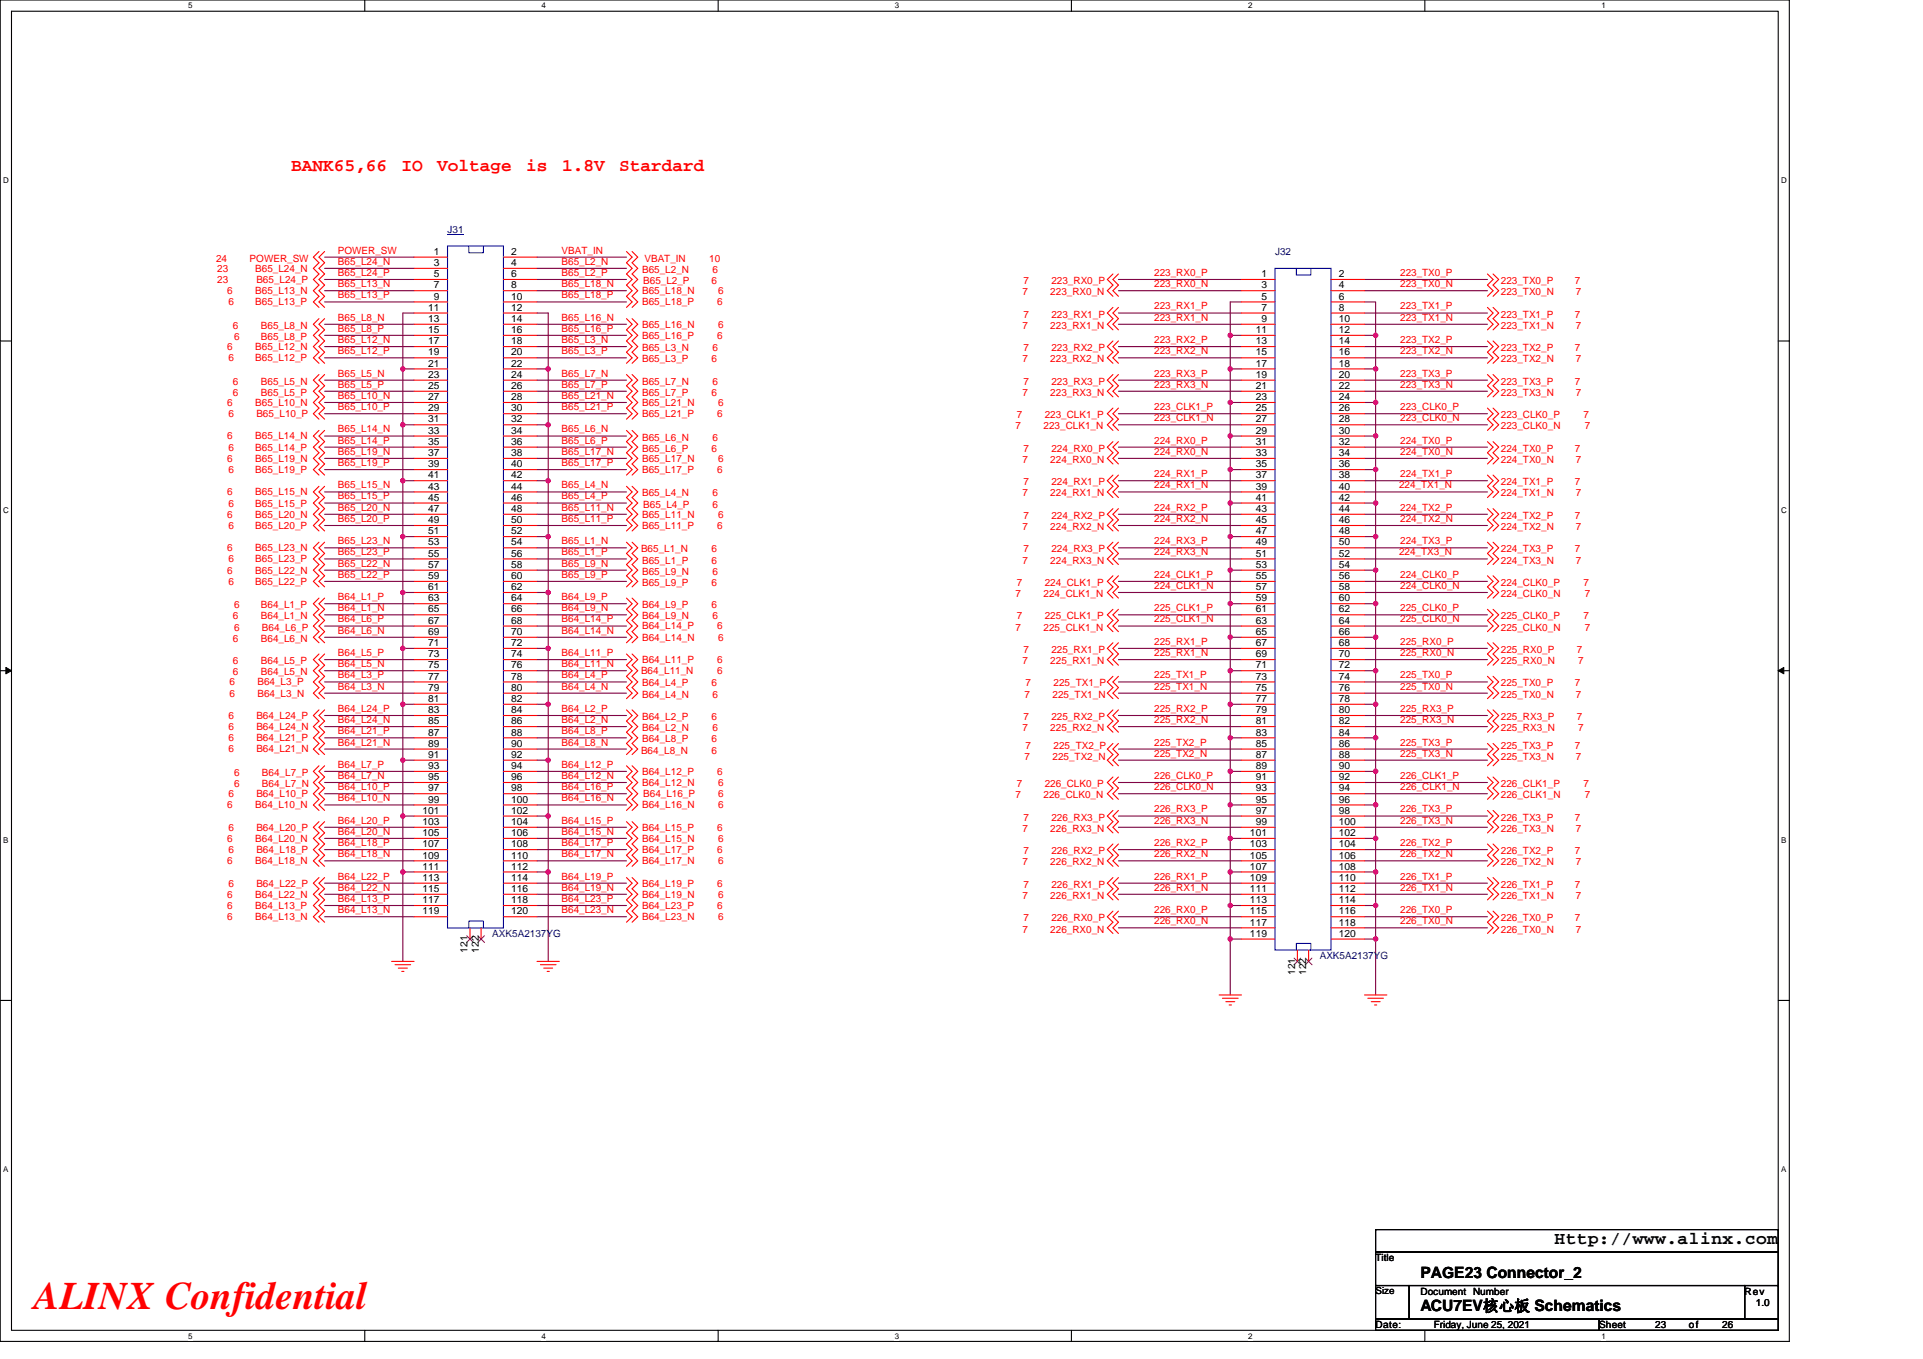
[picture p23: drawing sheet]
<svg xmlns="http://www.w3.org/2000/svg" width="297mm" height="210mm" viewBox="0 0 297 210" stroke-linecap="round" stroke-linejoin="round" font-family="sans-serif">
<defs><g id="words">
<text font-size="6" fill="#f00" x="5.2" y="202.3">ALINX Confidential</text>
<g font-size="2.8" fill="#f00">
<text x="45" y="26.5">BANK65,66</text>
<text x="62" y="26.5">IO</text>
<text x="67.5" y="26.5">Voltage</text>
<text x="81.3" y="26.5">is</text>
<text x="86.8" y="26.5">1.8V</text>
<text x="95.6" y="26.5">Stardard</text>
</g>
<text font-size="2.8" x="240.1" y="192.3">Http://www.alinx.com</text>
<g font-size="2.4">
<text x="219.4" y="197.4">PAGE23 Connector_2</text>
<text x="219.4" y="202.6">ACU7EV核心板 Schematics</text>
</g>
<g font-size="1.5" fill="#000080">
<text x="69.1" y="35.9">J31</text>
<text x="197" y="39.4">J32</text>
<text x="76" y="144.8">AXK5A2137YG</text>
<text x="203.9" y="148.2">AXK5A2137YG</text>
</g>
<g font-size="1.5" fill="#f00">
<text x="33.4" y="40.4">24</text>
<text x="33.5" y="42">23</text>
<text x="38.6" y="40.4">POWER_SW</text>
<text x="39.4" y="42">B65_L24_N</text>
<text x="52.2" y="40.9">B65_L24_N</text>
<text x="52.2" y="39.2">POWER_SW</text>
<text x="86.7" y="39.2">VBAT_IN</text>
<text x="86.7" y="40.9">B65_L2_N</text>
<text x="99.5" y="40.4">VBAT_IN</text>
<text x="109.6" y="40.4">10</text>
<text x="33.5" y="43.7">23</text>
<text x="35.1" y="45.4">6</text>
<text x="35.3" y="47.2">6</text>
<text x="39.4" y="47.2">B65_L13_P</text>
<text x="39.4" y="45.4">B65_L13_N</text>
<text x="39.6" y="43.7">B65_L24_P</text>
<text x="52.2" y="46.1">B65_L13_P</text>
<text x="52.2" y="44.4">B65_L13_N</text>
<text x="52.2" y="42.6">B65_L24_P</text>
<text x="86.7" y="44.4">B65_L18_N</text>
<text x="86.7" y="46.1">B65_L18_P</text>
<text x="86.7" y="42.6">B65_L2_P</text>
<text x="99.2" y="45.4">B65_L18_N</text>
<text x="99.2" y="47.2">B65_L18_P</text>
<text x="99.2" y="42.2">B65_L2_N</text>
<text x="99.4" y="43.9">B65_L2_P</text>
<text x="109.9" y="43.9">6</text>
<text x="110.1" y="42.2">6</text>
<text x="110.8" y="47.2">6</text>
<text x="110.9" y="45.4">6</text>
<text x="157.9" y="45.6">7</text>
<text x="158.1" y="43.9">7</text>
<text x="162.2" y="45.6">223_RX0_N</text>
<text x="162.4" y="43.9">223_RX0_P</text>
<text x="178.3" y="44.4">223_RX0_N</text>
<text x="178.3" y="42.6">223_RX0_P</text>
<text x="178.3" y="47.8">223_RX1_P</text>
<text x="216.3" y="42.6">223_TX0_P</text>
<text x="216.3" y="44.4">223_TX0_N</text>
<text x="216.3" y="47.8">223_TX1_P</text>
<text x="231.8" y="43.9">223_TX0_P</text>
<text x="231.8" y="45.6">223_TX0_N</text>
<text x="243.2" y="43.9">7</text>
<text x="243.4" y="45.6">7</text>
<text x="36" y="50.8">6</text>
<text x="36.1" y="52.5">6</text>
<text x="40.3" y="52.5">B65_L8_P</text>
<text x="40.3" y="50.8">B65_L8_N</text>
<text x="52.2" y="53">B65_L12_N</text>
<text x="52.2" y="51.3">B65_L8_P</text>
<text x="52.2" y="49.6">B65_L8_N</text>
<text x="86.7" y="53">B65_L3_N</text>
<text x="86.7" y="51.3">B65_L16_P</text>
<text x="86.7" y="49.6">B65_L16_N</text>
<text x="99.2" y="52.4">B65_L16_P</text>
<text x="99.2" y="50.6">B65_L16_N</text>
<text x="110.8" y="52.4">6</text>
<text x="110.9" y="50.6">6</text>
<text x="157.9" y="50.8">7</text>
<text x="158.1" y="49.1">7</text>
<text x="162.2" y="50.8">223_RX1_N</text>
<text x="162.4" y="49.1">223_RX1_P</text>
<text x="178.3" y="49.6">223_RX1_N</text>
<text x="178.3" y="53">223_RX2_P</text>
<text x="216.3" y="49.6">223_TX1_N</text>
<text x="216.3" y="53">223_TX2_P</text>
<text x="231.8" y="49.1">223_TX1_P</text>
<text x="231.8" y="50.8">223_TX1_N</text>
<text x="243.2" y="49.1">7</text>
<text x="243.4" y="50.8">7</text>
<text x="35.1" y="54.1">6</text>
<text x="35.3" y="55.8">6</text>
<text x="36" y="59.4">6</text>
<text x="39.4" y="55.8">B65_L12_P</text>
<text x="39.4" y="54.1">B65_L12_N</text>
<text x="40.3" y="59.4">B65_L5_N</text>
<text x="52.2" y="54.7">B65_L12_P</text>
<text x="52.2" y="58.2">B65_L5_N</text>
<text x="52.2" y="59.9">B65_L5_P</text>
<text x="86.7" y="54.7">B65_L3_P</text>
<text x="86.7" y="59.9">B65_L7_P</text>
<text x="86.7" y="58.2">B65_L7_N</text>
<text x="99.2" y="56">B65_L3_P</text>
<text x="99.2" y="54.3">B65_L3_N</text>
<text x="99.2" y="59.4">B65_L7_N</text>
<text x="109.9" y="56">6</text>
<text x="110.1" y="54.3">6</text>
<text x="110.1" y="59.4">6</text>
<text x="157.9" y="56">7</text>
<text x="158.1" y="54.3">7</text>
<text x="158.1" y="59.4">7</text>
<text x="162.2" y="56">223_RX2_N</text>
<text x="162.4" y="54.3">223_RX2_P</text>
<text x="162.4" y="59.4">223_RX3_P</text>
<text x="178.3" y="54.7">223_RX2_N</text>
<text x="178.3" y="58.2">223_RX3_P</text>
<text x="178.3" y="59.9">223_RX3_N</text>
<text x="216.3" y="54.7">223_TX2_N</text>
<text x="216.3" y="58.2">223_TX3_P</text>
<text x="216.3" y="59.9">223_TX3_N</text>
<text x="231.8" y="54.3">223_TX2_P</text>
<text x="231.8" y="56">223_TX2_N</text>
<text x="231.8" y="59.4">223_TX3_P</text>
<text x="243.2" y="54.3">7</text>
<text x="243.2" y="59.4">7</text>
<text x="243.4" y="56">7</text>
<text x="35.1" y="62.7">6</text>
<text x="35.3" y="64.5">6</text>
<text x="36" y="61.2">6</text>
<text x="39.4" y="62.7">B65_L10_N</text>
<text x="39.6" y="64.5">B65_L10_P</text>
<text x="40.3" y="61.2">B65_L5_P</text>
<text x="52.2" y="63.4">B65_L10_P</text>
<text x="52.2" y="61.6">B65_L10_N</text>
<text x="86.7" y="63.4">B65_L21_P</text>
<text x="86.7" y="61.6">B65_L21_N</text>
<text x="99.2" y="62.7">B65_L21_N</text>
<text x="99.2" y="64.5">B65_L21_P</text>
<text x="99.2" y="61.2">B65_L7_P</text>
<text x="109.9" y="61.2">6</text>
<text x="110.8" y="64.5">6</text>
<text x="110.9" y="62.7">6</text>
<text x="157.1" y="64.6">7</text>
<text x="157.9" y="61.2">7</text>
<text x="161.4" y="64.6">223_CLK1_P</text>
<text x="162.2" y="61.2">223_RX3_N</text>
<text x="178.3" y="65.1">223_CLK1_N</text>
<text x="178.3" y="63.4">223_CLK1_P</text>
<text x="216.3" y="63.4">223_CLK0_P</text>
<text x="216.3" y="65.1">223_CLK0_N</text>
<text x="231.8" y="61.2">223_TX3_N</text>
<text x="231.8" y="64.6">223_CLK0_P</text>
<text x="243.4" y="61.2">7</text>
<text x="244.6" y="64.6">7</text>
<text x="35.1" y="71.4">6</text>
<text x="35.1" y="67.9">6</text>
<text x="35.3" y="69.6">6</text>
<text x="39.4" y="71.4">B65_L19_N</text>
<text x="39.4" y="67.9">B65_L14_N</text>
<text x="39.4" y="69.6">B65_L14_P</text>
<text x="52.2" y="70.3">B65_L19_N</text>
<text x="52.2" y="68.5">B65_L14_P</text>
<text x="52.2" y="66.8">B65_L14_N</text>
<text x="86.7" y="70.3">B65_L17_N</text>
<text x="86.7" y="66.8">B65_L6_N</text>
<text x="86.7" y="68.5">B65_L6_P</text>
<text x="99.2" y="71.4">B65_L17_N</text>
<text x="99.2" y="68.1">B65_L6_N</text>
<text x="99.2" y="69.8">B65_L6_P</text>
<text x="109.9" y="69.8">6</text>
<text x="110.1" y="68.1">6</text>
<text x="110.9" y="71.4">6</text>
<text x="156.9" y="66.4">7</text>
<text x="157.9" y="71.5">7</text>
<text x="158.1" y="69.8">7</text>
<text x="161.2" y="66.4">223_CLK1_N</text>
<text x="162.2" y="71.5">224_RX0_N</text>
<text x="162.4" y="69.8">224_RX0_P</text>
<text x="178.3" y="68.5">224_RX0_P</text>
<text x="178.3" y="70.3">224_RX0_N</text>
<text x="216.3" y="68.5">224_TX0_P</text>
<text x="216.3" y="70.3">224_TX0_N</text>
<text x="231.8" y="69.8">224_TX0_P</text>
<text x="231.8" y="71.5">224_TX0_N</text>
<text x="231.8" y="66.4">223_CLK0_N</text>
<text x="243.2" y="69.8">7</text>
<text x="243.4" y="71.5">7</text>
<text x="244.8" y="66.4">7</text>
<text x="35.1" y="76.5">6</text>
<text x="35.3" y="73.1">6</text>
<text x="39.4" y="73.1">B65_L19_P</text>
<text x="39.4" y="76.5">B65_L15_N</text>
<text x="52.2" y="72">B65_L19_P</text>
<text x="52.2" y="77.2">B65_L15_P</text>
<text x="52.2" y="75.5">B65_L15_N</text>
<text x="86.7" y="77.2">B65_L4_P</text>
<text x="86.7" y="75.5">B65_L4_N</text>
<text x="86.7" y="72">B65_L17_P</text>
<text x="99.2" y="76.7">B65_L4_N</text>
<text x="99.2" y="73.1">B65_L17_P</text>
<text x="110.1" y="76.7">6</text>
<text x="110.8" y="73.1">6</text>
<text x="157.9" y="76.7">7</text>
<text x="158.1" y="75">7</text>
<text x="162.2" y="76.7">224_RX1_N</text>
<text x="162.4" y="75">224_RX1_P</text>
<text x="178.3" y="73.7">224_RX1_P</text>
<text x="178.3" y="75.5">224_RX1_N</text>
<text x="216.1" y="75.5">224_TX1_N</text>
<text x="216.3" y="73.7">224_TX1_P</text>
<text x="231.8" y="75">224_TX1_P</text>
<text x="231.8" y="76.7">224_TX1_N</text>
<text x="243.2" y="75">7</text>
<text x="243.4" y="76.7">7</text>
<text x="35.1" y="80">6</text>
<text x="35.3" y="78.3">6</text>
<text x="35.3" y="81.7">6</text>
<text x="39.4" y="78.3">B65_L15_P</text>
<text x="39.4" y="80">B65_L20_N</text>
<text x="39.4" y="81.7">B65_L20_P</text>
<text x="52.2" y="80.6">B65_L20_P</text>
<text x="52.2" y="78.9">B65_L20_N</text>
<text x="86.7" y="78.9">B65_L11_N</text>
<text x="86.7" y="80.6">B65_L11_P</text>
<text x="99.2" y="80">B65_L11_N</text>
<text x="99.2" y="81.7">B65_L11_P</text>
<text x="99.4" y="78.4">B65_L4_P</text>
<text x="110.1" y="78.4">6</text>
<text x="110.8" y="81.7">6</text>
<text x="110.9" y="80">6</text>
<text x="157.9" y="81.9">7</text>
<text x="158.1" y="80.2">7</text>
<text x="162.2" y="81.9">224_RX2_N</text>
<text x="162.4" y="80.2">224_RX2_P</text>
<text x="178.3" y="80.6">224_RX2_N</text>
<text x="178.3" y="78.9">224_RX2_P</text>
<text x="216.3" y="78.9">224_TX2_P</text>
<text x="216.3" y="80.6">224_TX2_N</text>
<text x="231.8" y="80.2">224_TX2_P</text>
<text x="231.8" y="81.9">224_TX2_N</text>
<text x="243.2" y="80.2">7</text>
<text x="243.4" y="81.9">7</text>
<text x="35.1" y="88.6">6</text>
<text x="35.1" y="85.2">6</text>
<text x="35.3" y="86.9">6</text>
<text x="39.4" y="88.6">B65_L22_N</text>
<text x="39.4" y="86.9">B65_L23_P</text>
<text x="39.4" y="85.2">B65_L23_N</text>
<text x="52.2" y="89.3">B65_L22_P</text>
<text x="52.2" y="87.5">B65_L22_N</text>
<text x="52.2" y="85.8">B65_L23_P</text>
<text x="52.2" y="84.1">B65_L23_N</text>
<text x="86.7" y="87.5">B65_L9_N</text>
<text x="86.7" y="89.3">B65_L9_P</text>
<text x="86.7" y="85.8">B65_L1_P</text>
<text x="86.7" y="84.1">B65_L1_N</text>
<text x="99" y="85.3">B65_L1_N</text>
<text x="99.2" y="88.8">B65_L9_N</text>
<text x="99.2" y="87.1">B65_L1_P</text>
<text x="109.9" y="85.3">6</text>
<text x="109.9" y="87.1">6</text>
<text x="110.1" y="88.8">6</text>
<text x="157.9" y="87.1">7</text>
<text x="158.1" y="85.3">7</text>
<text x="162.2" y="87.1">224_RX3_N</text>
<text x="162.4" y="85.3">224_RX3_P</text>
<text x="178.3" y="84.1">224_RX3_P</text>
<text x="178.3" y="85.8">224_RX3_N</text>
<text x="178.3" y="89.3">224_CLK1_P</text>
<text x="216.1" y="85.8">224_TX3_N</text>
<text x="216.3" y="89.3">224_CLK0_P</text>
<text x="216.3" y="84.1">224_TX3_P</text>
<text x="231.8" y="85.3">224_TX3_P</text>
<text x="231.8" y="87.1">224_TX3_N</text>
<text x="243.2" y="85.3">7</text>
<text x="243.4" y="87.1">7</text>
<text x="35.3" y="90.4">6</text>
<text x="36" y="95.7">6</text>
<text x="36.1" y="94">6</text>
<text x="39.4" y="90.4">B65_L22_P</text>
<text x="40.3" y="94">B64_L1_P</text>
<text x="40.3" y="95.7">B64_L1_N</text>
<text x="52.2" y="92.7">B64_L1_P</text>
<text x="52.2" y="94.4">B64_L1_N</text>
<text x="86.7" y="92.7">B64_L9_P</text>
<text x="86.7" y="94.4">B64_L9_N</text>
<text x="99.2" y="90.5">B65_L9_P</text>
<text x="99.2" y="95.7">B64_L9_N</text>
<text x="99.2" y="94">B64_L9_P</text>
<text x="109.9" y="90.5">6</text>
<text x="109.9" y="94">6</text>
<text x="110.1" y="95.7">6</text>
<text x="156.9" y="92.3">7</text>
<text x="157.1" y="90.5">7</text>
<text x="157.1" y="95.7">7</text>
<text x="161.2" y="92.3">224_CLK1_N</text>
<text x="161.4" y="90.5">224_CLK1_P</text>
<text x="161.4" y="95.7">225_CLK1_P</text>
<text x="178.3" y="91">224_CLK1_N</text>
<text x="178.3" y="94.4">225_CLK1_P</text>
<text x="216.3" y="91">224_CLK0_N</text>
<text x="216.3" y="94.4">225_CLK0_P</text>
<text x="231.8" y="92.3">224_CLK0_N</text>
<text x="231.8" y="90.5">224_CLK0_P</text>
<text x="231.8" y="95.7">225_CLK0_P</text>
<text x="244.6" y="90.5">7</text>
<text x="244.6" y="95.7">7</text>
<text x="244.8" y="92.3">7</text>
<text x="36" y="99.2">6</text>
<text x="36.1" y="97.4">6</text>
<text x="40.3" y="99.2">B64_L6_N</text>
<text x="40.5" y="97.4">B64_L6_P</text>
<text x="52.2" y="101.4">B64_L5_P</text>
<text x="52.2" y="96.2">B64_L6_P</text>
<text x="52.2" y="97.9">B64_L6_N</text>
<text x="86.7" y="101.4">B64_L11_P</text>
<text x="86.7" y="96.2">B64_L14_P</text>
<text x="86.7" y="97.9">B64_L14_N</text>
<text x="99.2" y="99">B64_L14_N</text>
<text x="99.2" y="97.3">B64_L14_P</text>
<text x="110.8" y="97.3">6</text>
<text x="110.9" y="99">6</text>
<text x="156.9" y="97.4">7</text>
<text x="158.1" y="100.9">7</text>
<text x="161.2" y="97.4">225_CLK1_N</text>
<text x="162.4" y="100.9">225_RX1_P</text>
<text x="178.3" y="96.2">225_CLK1_N</text>
<text x="178.3" y="99.6">225_RX1_P</text>
<text x="178.3" y="101.4">225_RX1_N</text>
<text x="216.3" y="96.2">225_CLK0_N</text>
<text x="216.3" y="101.4">225_RX0_N</text>
<text x="216.3" y="99.6">225_RX0_P</text>
<text x="231.8" y="97.4">225_CLK0_N</text>
<text x="231.8" y="100.9">225_RX0_P</text>
<text x="243.6" y="100.9">7</text>
<text x="244.8" y="97.4">7</text>
<text x="35.5" y="105.9">6</text>
<text x="35.5" y="107.6">6</text>
<text x="36" y="104.4">6</text>
<text x="36" y="102.6">6</text>
<text x="39.8" y="105.9">B64_L3_P</text>
<text x="39.8" y="107.6">B64_L3_N</text>
<text x="40.3" y="104.4">B64_L5_N</text>
<text x="40.3" y="102.6">B64_L5_P</text>
<text x="52.2" y="104.8">B64_L3_P</text>
<text x="52.2" y="106.6">B64_L3_N</text>
<text x="52.2" y="103.1">B64_L5_N</text>
<text x="86.7" y="104.8">B64_L4_P</text>
<text x="86.7" y="106.6">B64_L4_N</text>
<text x="86.7" y="103.1">B64_L11_N</text>
<text x="99" y="104.2">B64_L11_N</text>
<text x="99.2" y="106.1">B64_L4_P</text>
<text x="99.2" y="107.8">B64_L4_N</text>
<text x="99.2" y="102.4">B64_L11_P</text>
<text x="109.9" y="106.1">6</text>
<text x="110.1" y="107.8">6</text>
<text x="110.8" y="104.2">6</text>
<text x="110.8" y="102.4">6</text>
<text x="157.9" y="102.6">7</text>
<text x="158.3" y="107.8">7</text>
<text x="158.4" y="106.1">7</text>
<text x="162.2" y="102.6">225_RX1_N</text>
<text x="162.6" y="107.8">225_TX1_N</text>
<text x="162.7" y="106.1">225_TX1_P</text>
<text x="178.3" y="106.6">225_TX1_N</text>
<text x="178.3" y="104.8">225_TX1_P</text>
<text x="216.3" y="104.8">225_TX0_P</text>
<text x="216.3" y="106.6">225_TX0_N</text>
<text x="231.8" y="102.6">225_RX0_N</text>
<text x="231.8" y="106.1">225_TX0_P</text>
<text x="231.8" y="107.8">225_TX0_N</text>
<text x="243.2" y="106.1">7</text>
<text x="243.4" y="107.8">7</text>
<text x="243.7" y="102.6">7</text>
<text x="35.3" y="112.8">6</text>
<text x="35.3" y="111.1">6</text>
<text x="39.6" y="112.8">B64_L24_N</text>
<text x="39.6" y="111.1">B64_L24_P</text>
<text x="52.2" y="113.5">B64_L21_P</text>
<text x="52.2" y="110">B64_L24_P</text>
<text x="52.2" y="111.7">B64_L24_N</text>
<text x="86.7" y="113.5">B64_L8_P</text>
<text x="86.7" y="110">B64_L2_P</text>
<text x="86.7" y="111.7">B64_L2_N</text>
<text x="99.2" y="111.3">B64_L2_P</text>
<text x="99.2" y="113">B64_L2_N</text>
<text x="109.9" y="111.3">6</text>
<text x="110.1" y="113">6</text>
<text x="157.9" y="113">7</text>
<text x="158.1" y="111.3">7</text>
<text x="162.2" y="113">225_RX2_N</text>
<text x="162.4" y="111.3">225_RX2_P</text>
<text x="178.3" y="111.7">225_RX2_N</text>
<text x="178.3" y="110">225_RX2_P</text>
<text x="216.3" y="110">225_RX3_P</text>
<text x="216.3" y="111.7">225_RX3_N</text>
<text x="231.8" y="111.3">225_RX3_P</text>
<text x="231.8" y="113">225_RX3_N</text>
<text x="243.6" y="111.3">7</text>
<text x="243.7" y="113">7</text>
<text x="35.3" y="116.3">6</text>
<text x="35.3" y="114.5">6</text>
<text x="36.1" y="119.9">6</text>
<text x="39.6" y="116.3">B64_L21_N</text>
<text x="39.6" y="114.5">B64_L21_P</text>
<text x="40.5" y="119.9">B64_L7_P</text>
<text x="52.2" y="115.2">B64_L21_N</text>
<text x="52.2" y="118.6">B64_L7_P</text>
<text x="86.7" y="115.2">B64_L8_N</text>
<text x="86.7" y="118.6">B64_L12_P</text>
<text x="99" y="116.4">B64_L8_N</text>
<text x="99.2" y="114.7">B64_L8_P</text>
<text x="99.2" y="119.7">B64_L12_P</text>
<text x="109.9" y="116.4">6</text>
<text x="109.9" y="114.7">6</text>
<text x="110.8" y="119.7">6</text>
<text x="158.3" y="117.5">7</text>
<text x="158.4" y="115.7">7</text>
<text x="162.6" y="117.5">225_TX2_N</text>
<text x="162.7" y="115.7">225_TX2_P</text>
<text x="178.3" y="115.2">225_TX2_P</text>
<text x="178.3" y="116.9">225_TX2_N</text>
<text x="216.3" y="115.2">225_TX3_P</text>
<text x="216.3" y="116.9">225_TX3_N</text>
<text x="231.8" y="115.7">225_TX3_P</text>
<text x="231.8" y="117.5">225_TX3_N</text>
<text x="243.2" y="115.7">7</text>
<text x="243.4" y="117.5">7</text>
<text x="35.1" y="124.9">6</text>
<text x="35.3" y="123.2">6</text>
<text x="36.1" y="121.6">6</text>
<text x="39.4" y="124.9">B64_L10_N</text>
<text x="39.6" y="123.2">B64_L10_P</text>
<text x="40.5" y="121.6">B64_L7_N</text>
<text x="52.2" y="120.4">B64_L7_N</text>
<text x="52.2" y="122.1">B64_L10_P</text>
<text x="52.2" y="123.8">B64_L10_N</text>
<text x="86.7" y="122.1">B64_L16_P</text>
<text x="86.7" y="123.8">B64_L16_N</text>
<text x="86.7" y="120.4">B64_L12_N</text>
<text x="99.2" y="124.9">B64_L16_N</text>
<text x="99.2" y="121.5">B64_L12_N</text>
<text x="99.4" y="123.2">B64_L16_P</text>
<text x="110.9" y="124.9">6</text>
<text x="110.9" y="121.5">6</text>
<text x="110.9" y="123.2">6</text>
<text x="156.9" y="123.3">7</text>
<text x="157.1" y="121.6">7</text>
<text x="161.2" y="123.3">226_CLK0_N</text>
<text x="161.4" y="121.6">226_CLK0_P</text>
<text x="178.3" y="125.5">226_RX3_P</text>
<text x="178.3" y="120.4">226_CLK0_P</text>
<text x="178.3" y="122.1">226_CLK0_N</text>
<text x="216.3" y="120.4">226_CLK1_P</text>
<text x="216.3" y="122.1">226_CLK1_N</text>
<text x="216.3" y="125.5">226_TX3_P</text>
<text x="231.8" y="121.6">226_CLK1_P</text>
<text x="231.8" y="123.3">226_CLK1_N</text>
<text x="244.6" y="121.6">7</text>
<text x="244.8" y="123.3">7</text>
<text x="35.1" y="130.1">6</text>
<text x="35.3" y="128.4">6</text>
<text x="35.3" y="131.8">6</text>
<text x="39.4" y="130.1">B64_L20_N</text>
<text x="39.6" y="128.4">B64_L20_P</text>
<text x="39.6" y="131.8">B64_L18_P</text>
<text x="52.2" y="127.3">B64_L20_P</text>
<text x="52.2" y="129">B64_L20_N</text>
<text x="52.2" y="130.7">B64_L18_P</text>
<text x="86.7" y="130.7">B64_L17_P</text>
<text x="86.7" y="127.3">B64_L15_P</text>
<text x="86.7" y="129">B64_L15_N</text>
<text x="99.2" y="131.8">B64_L17_P</text>
<text x="99.2" y="128.4">B64_L15_P</text>
<text x="99.2" y="130.1">B64_L15_N</text>
<text x="110.8" y="131.8">6</text>
<text x="110.8" y="128.4">6</text>
<text x="110.9" y="130.1">6</text>
<text x="157.9" y="128.5">7</text>
<text x="158.1" y="132">7</text>
<text x="158.1" y="126.8">7</text>
<text x="162.2" y="128.5">226_RX3_N</text>
<text x="162.4" y="132">226_RX2_P</text>
<text x="162.4" y="126.8">226_RX3_P</text>
<text x="178.3" y="130.7">226_RX2_P</text>
<text x="178.3" y="127.3">226_RX3_N</text>
<text x="216.3" y="127.3">226_TX3_N</text>
<text x="216.3" y="130.7">226_TX2_P</text>
<text x="231.8" y="126.8">226_TX3_P</text>
<text x="231.8" y="128.5">226_TX3_N</text>
<text x="231.8" y="132">226_TX2_P</text>
<text x="243.2" y="126.8">7</text>
<text x="243.2" y="132">7</text>
<text x="243.4" y="128.5">7</text>
<text x="35.1" y="133.5">6</text>
<text x="35.3" y="137">6</text>
<text x="39.4" y="133.5">B64_L18_N</text>
<text x="39.6" y="137">B64_L22_P</text>
<text x="52.2" y="135.9">B64_L22_P</text>
<text x="52.2" y="137.6">B64_L22_N</text>
<text x="52.2" y="132.5">B64_L18_N</text>
<text x="86.7" y="135.9">B64_L19_P</text>
<text x="86.7" y="137.6">B64_L19_N</text>
<text x="86.7" y="132.5">B64_L17_N</text>
<text x="99.2" y="137">B64_L19_P</text>
<text x="99.2" y="133.5">B64_L17_N</text>
<text x="110.8" y="137">6</text>
<text x="110.9" y="133.5">6</text>
<text x="157.9" y="133.7">7</text>
<text x="158.1" y="137.2">7</text>
<text x="162.2" y="133.7">226_RX2_N</text>
<text x="162.4" y="137.2">226_RX1_P</text>
<text x="178.3" y="137.6">226_RX1_N</text>
<text x="178.3" y="135.9">226_RX1_P</text>
<text x="178.3" y="132.5">226_RX2_N</text>
<text x="216.3" y="132.5">226_TX2_N</text>
<text x="216.3" y="135.9">226_TX1_P</text>
<text x="216.3" y="137.6">226_TX1_N</text>
<text x="231.8" y="133.7">226_TX2_N</text>
<text x="231.8" y="137.2">226_TX1_P</text>
<text x="243.2" y="137.2">7</text>
<text x="243.4" y="133.7">7</text>
<text x="35.1" y="138.7">6</text>
<text x="35.1" y="140.4">6</text>
<text x="35.1" y="142.2">6</text>
<text x="39.4" y="138.7">B64_L22_N</text>
<text x="39.4" y="140.4">B64_L13_P</text>
<text x="39.4" y="142.2">B64_L13_N</text>
<text x="52.2" y="139.4">B64_L13_P</text>
<text x="52.2" y="141.1">B64_L13_N</text>
<text x="86.7" y="141.1">B64_L23_N</text>
<text x="86.7" y="139.4">B64_L23_P</text>
<text x="99.2" y="138.7">B64_L19_N</text>
<text x="99.2" y="142.2">B64_L23_N</text>
<text x="99.2" y="140.4">B64_L23_P</text>
<text x="110.8" y="140.4">6</text>
<text x="110.9" y="138.7">6</text>
<text x="110.9" y="142.2">6</text>
<text x="157.9" y="138.9">7</text>
<text x="158.1" y="142.3">7</text>
<text x="162.2" y="138.9">226_RX1_N</text>
<text x="162.4" y="142.3">226_RX0_P</text>
<text x="178.3" y="142.8">226_RX0_N</text>
<text x="178.3" y="141.1">226_RX0_P</text>
<text x="216.3" y="141.1">226_TX0_P</text>
<text x="216.3" y="142.8">226_TX0_N</text>
<text x="231.8" y="142.3">226_TX0_P</text>
<text x="231.8" y="138.9">226_TX1_N</text>
<text x="243.2" y="142.3">7</text>
<text x="243.4" y="138.9">7</text>
<text x="157.9" y="144.1">7</text>
<text x="162.2" y="144.1">226_RX0_N</text>
<text x="231.8" y="144.1">226_TX0_N</text>
<text x="243.4" y="144.1">7</text>
</g>
<g font-size="1.5">
<text x="67" y="39.4">1</text>
<text x="67" y="41.1">3</text>
<text x="79" y="39.4">2</text>
<text x="79" y="41.1">4</text>
<text x="67" y="42.8">5</text>
<text x="67" y="44.6">7</text>
<text x="67" y="46.3">9</text>
<text x="79" y="42.8">6</text>
<text x="79" y="44.6">8</text>
<text x="79" y="46.3">10</text>
<text x="194.9" y="42.8">1</text>
<text x="194.9" y="44.6">3</text>
<text x="194.9" y="46.3">5</text>
<text x="206.8" y="42.8">2</text>
<text x="206.8" y="44.6">4</text>
<text x="206.8" y="46.3">6</text>
<text x="66.1" y="48">11</text>
<text x="66.1" y="49.7">13</text>
<text x="66.1" y="51.5">15</text>
<text x="66.1" y="53.2">17</text>
<text x="79" y="48">12</text>
<text x="79" y="49.7">14</text>
<text x="79" y="51.5">16</text>
<text x="79" y="53.2">18</text>
<text x="194" y="51.5">11</text>
<text x="194" y="53.2">13</text>
<text x="194.9" y="48">7</text>
<text x="194.9" y="49.7">9</text>
<text x="206.8" y="48">8</text>
<text x="206.8" y="49.7">10</text>
<text x="206.8" y="51.5">12</text>
<text x="206.8" y="53.2">14</text>
<text x="66.1" y="54.9">19</text>
<text x="66.1" y="56.6">21</text>
<text x="66.1" y="58.4">23</text>
<text x="79" y="54.9">20</text>
<text x="79" y="56.6">22</text>
<text x="79" y="58.4">24</text>
<text x="194" y="54.9">15</text>
<text x="194" y="56.6">17</text>
<text x="194" y="58.4">19</text>
<text x="206.8" y="54.9">16</text>
<text x="206.8" y="56.6">18</text>
<text x="206.8" y="58.4">20</text>
<text x="66.1" y="60.1">25</text>
<text x="66.1" y="61.8">27</text>
<text x="66.1" y="63.6">29</text>
<text x="66.1" y="65.3">31</text>
<text x="79" y="60.1">26</text>
<text x="79" y="61.8">28</text>
<text x="79" y="63.6">30</text>
<text x="79" y="65.3">32</text>
<text x="194" y="60.1">21</text>
<text x="194" y="61.8">23</text>
<text x="194" y="63.6">25</text>
<text x="194" y="65.3">27</text>
<text x="206.8" y="60.1">22</text>
<text x="206.8" y="61.8">24</text>
<text x="206.8" y="63.6">26</text>
<text x="206.8" y="65.3">28</text>
<text x="66.1" y="67">33</text>
<text x="66.1" y="68.7">35</text>
<text x="66.1" y="70.5">37</text>
<text x="79" y="67">34</text>
<text x="79" y="68.7">36</text>
<text x="79" y="70.5">38</text>
<text x="194" y="67">29</text>
<text x="194" y="68.7">31</text>
<text x="194" y="70.5">33</text>
<text x="206.8" y="67">30</text>
<text x="206.8" y="68.7">32</text>
<text x="206.8" y="70.5">34</text>
<text x="66.1" y="72.2">39</text>
<text x="66.1" y="73.9">41</text>
<text x="66.1" y="75.6">43</text>
<text x="66.1" y="77.4">45</text>
<text x="79" y="72.2">40</text>
<text x="79" y="73.9">42</text>
<text x="79" y="75.6">44</text>
<text x="79" y="77.4">46</text>
<text x="194" y="72.2">35</text>
<text x="194" y="73.9">37</text>
<text x="194" y="75.6">39</text>
<text x="194" y="77.4">41</text>
<text x="206.8" y="72.2">36</text>
<text x="206.8" y="73.9">38</text>
<text x="206.8" y="75.6">40</text>
<text x="206.8" y="77.4">42</text>
<text x="66.1" y="79.1">47</text>
<text x="66.1" y="80.8">49</text>
<text x="66.1" y="82.5">51</text>
<text x="79" y="79.1">48</text>
<text x="79" y="80.8">50</text>
<text x="79" y="82.5">52</text>
<text x="194" y="79.1">43</text>
<text x="194" y="80.8">45</text>
<text x="194" y="82.5">47</text>
<text x="206.8" y="79.1">44</text>
<text x="206.8" y="80.8">46</text>
<text x="206.8" y="82.5">48</text>
<text x="66.1" y="84.3">53</text>
<text x="66.1" y="86">55</text>
<text x="66.1" y="87.7">57</text>
<text x="66.1" y="89.5">59</text>
<text x="79" y="84.3">54</text>
<text x="79" y="86">56</text>
<text x="79" y="87.7">58</text>
<text x="79" y="89.5">60</text>
<text x="194" y="84.3">49</text>
<text x="194" y="86">51</text>
<text x="194" y="87.7">53</text>
<text x="194" y="89.5">55</text>
<text x="206.8" y="84.3">50</text>
<text x="206.8" y="86">52</text>
<text x="206.8" y="87.7">54</text>
<text x="206.8" y="89.5">56</text>
<text x="66.1" y="91.2">61</text>
<text x="66.1" y="92.9">63</text>
<text x="66.1" y="94.6">65</text>
<text x="79" y="91.2">62</text>
<text x="79" y="92.9">64</text>
<text x="79" y="94.6">66</text>
<text x="194" y="91.2">57</text>
<text x="194" y="92.9">59</text>
<text x="194" y="94.6">61</text>
<text x="206.8" y="91.2">58</text>
<text x="206.8" y="92.9">60</text>
<text x="206.8" y="94.6">62</text>
<text x="66.1" y="96.4">67</text>
<text x="66.1" y="98.1">69</text>
<text x="66.1" y="99.8">71</text>
<text x="66.1" y="101.6">73</text>
<text x="79" y="96.4">68</text>
<text x="79" y="98.1">70</text>
<text x="79" y="99.8">72</text>
<text x="79" y="101.6">74</text>
<text x="194" y="96.4">63</text>
<text x="194" y="98.1">65</text>
<text x="194" y="99.8">67</text>
<text x="194" y="101.6">69</text>
<text x="206.8" y="96.4">64</text>
<text x="206.8" y="98.1">66</text>
<text x="206.8" y="99.8">68</text>
<text x="206.8" y="101.6">70</text>
<text x="66.1" y="103.3">75</text>
<text x="66.1" y="105">77</text>
<text x="66.1" y="106.7">79</text>
<text x="79" y="103.3">76</text>
<text x="79" y="105">78</text>
<text x="79" y="106.7">80</text>
<text x="194" y="103.3">71</text>
<text x="194" y="105">73</text>
<text x="194" y="106.7">75</text>
<text x="206.8" y="103.3">72</text>
<text x="206.8" y="105">74</text>
<text x="206.8" y="106.7">76</text>
<text x="66.1" y="108.5">81</text>
<text x="66.1" y="110.2">83</text>
<text x="66.1" y="111.9">85</text>
<text x="66.1" y="113.6">87</text>
<text x="79" y="108.5">82</text>
<text x="79" y="110.2">84</text>
<text x="79" y="111.9">86</text>
<text x="79" y="113.6">88</text>
<text x="194" y="108.5">77</text>
<text x="194" y="110.2">79</text>
<text x="194" y="111.9">81</text>
<text x="194" y="113.6">83</text>
<text x="206.8" y="108.5">78</text>
<text x="206.8" y="110.2">80</text>
<text x="206.8" y="111.9">82</text>
<text x="206.8" y="113.6">84</text>
<text x="66.1" y="115.4">89</text>
<text x="66.1" y="117.1">91</text>
<text x="66.1" y="118.8">93</text>
<text x="79" y="115.4">90</text>
<text x="79" y="117.1">92</text>
<text x="79" y="118.8">94</text>
<text x="194" y="115.4">85</text>
<text x="194" y="117.1">87</text>
<text x="194" y="118.8">89</text>
<text x="206.8" y="115.4">86</text>
<text x="206.8" y="117.1">88</text>
<text x="206.8" y="118.8">90</text>
<text x="65.3" y="125.7">101</text>
<text x="66.1" y="120.5">95</text>
<text x="66.1" y="122.3">97</text>
<text x="66.1" y="124">99</text>
<text x="79" y="120.5">96</text>
<text x="79" y="122.3">98</text>
<text x="79" y="124">100</text>
<text x="79" y="125.7">102</text>
<text x="194" y="120.5">91</text>
<text x="194" y="122.3">93</text>
<text x="194" y="124">95</text>
<text x="194" y="125.7">97</text>
<text x="206.8" y="120.5">92</text>
<text x="206.8" y="122.3">94</text>
<text x="206.8" y="124">96</text>
<text x="206.8" y="125.7">98</text>
<text x="65.3" y="127.5">103</text>
<text x="65.3" y="129.2">105</text>
<text x="65.3" y="130.9">107</text>
<text x="79" y="127.5">104</text>
<text x="79" y="129.2">106</text>
<text x="79" y="130.9">108</text>
<text x="193.1" y="129.2">101</text>
<text x="193.1" y="130.9">103</text>
<text x="194" y="127.5">99</text>
<text x="206.8" y="127.5">100</text>
<text x="206.8" y="129.2">102</text>
<text x="206.8" y="130.9">104</text>
<text x="65.3" y="132.7">109</text>
<text x="65.3" y="134.4">111</text>
<text x="65.3" y="136.1">113</text>
<text x="65.3" y="137.8">115</text>
<text x="79" y="132.7">110</text>
<text x="79" y="134.4">112</text>
<text x="79" y="136.1">114</text>
<text x="79" y="137.8">116</text>
<text x="193.1" y="132.7">105</text>
<text x="193.1" y="134.4">107</text>
<text x="193.1" y="136.1">109</text>
<text x="193.1" y="137.8">111</text>
<text x="206.8" y="132.7">106</text>
<text x="206.8" y="134.4">108</text>
<text x="206.8" y="136.1">110</text>
<text x="206.8" y="137.8">112</text>
<text x="65.3" y="139.6">117</text>
<text x="65.3" y="141.3">119</text>
<text x="79" y="139.6">118</text>
<text x="79" y="141.3">120</text>
<text x="193.1" y="139.6">113</text>
<text x="193.1" y="141.3">115</text>
<text x="193.1" y="143">117</text>
<text x="206.8" y="139.6">114</text>
<text x="206.8" y="141.3">116</text>
<text x="206.8" y="143">118</text>
<text x="72.2" y="147.2" transform="rotate(-90 72.2 147.2)">121</text>
<text x="74" y="147.2" transform="rotate(-90 74 147.2)">122</text>
<text x="193.1" y="144.7">119</text>
<text x="206.8" y="144.7">120</text>
<text x="200" y="150.7" transform="rotate(-90 200 150.7)">121</text>
<text x="201.8" y="150.7" transform="rotate(-90 201.8 150.7)">122</text>
<text x="212.5" y="194.9">Title</text>
<text x="212.5" y="200">Size</text>
<text x="219.4" y="200">Document Number</text>
<text x="269.5" y="200">Rev</text>
<text x="271.2" y="201.8">1.0</text>
<text x="212.5" y="205.2">Date:</text>
<text x="221.5" y="205.2">Friday, June 25, 2021</text>
<text x="247" y="205.2">Sheet</text>
<text x="255.7" y="205.2">23</text>
<text x="260.9" y="205.2">of</text>
<text x="266" y="205.2">26</text>
</g>
<g font-size="1.2">
<text x="29.1" y="1.3">5</text>
<text x="83.6" y="1.3">4</text>
<text x="138.2" y="1.3">3</text>
<text x="192.8" y="1.3">2</text>
<text x="247.4" y="1.3">1</text>
<text x=".5" y="28.3">D</text>
<text x="275.1" y="28.3">D</text>
<text x=".5" y="79.2">C</text>
<text x="275.1" y="79.2">C</text>
<text x=".5" y="130.2">B</text>
<text x="275.1" y="130.2">B</text>
<text x=".5" y="181.1">A</text>
<text x="275.1" y="181.1">A</text>
<text x="29.1" y="206.8">5</text>
<text x="83.6" y="206.8">4</text>
<text x="138.2" y="206.8">3</text>
<text x="192.8" y="206.8">2</text>
<text x="247.4" y="206.8">1</text>
</g>
</g></defs>
<path d="M0 0h276.4v207.3h-276.4zM1.8 1.7h272.9v203.8h-272.9z" fill="none" stroke="#000" stroke-width=".17"/>
<g fill="#fff">
<path d="M29.1 .2h.6v1.4h-.6z"/>
<path d="M29.1 205.7h.6v1.4h-.6z"/>
</g>
<path d="M56.3 0v1.7M56.3 205.5v1.8" fill="none" stroke="#000" stroke-width=".17"/>
<g fill="#fff">
<path d="M83.6 .2h.7v1.4h-.7z"/>
<path d="M83.6 205.7h.7v1.4h-.7z"/>
</g>
<path d="M110.9 0v1.7M110.9 205.5v1.8" fill="none" stroke="#000" stroke-width=".17"/>
<g fill="#fff">
<path d="M138.2 .2h.7v1.4h-.7z"/>
<path d="M138.2 205.7h.7v1.4h-.7z"/>
</g>
<path d="M165.5 0v1.7M165.5 205.5v1.8" fill="none" stroke="#000" stroke-width=".17"/>
<g fill="#fff">
<path d="M192.8 .2h.6v1.4h-.6z"/>
<path d="M192.8 205.7h.6v1.4h-.6z"/>
</g>
<path d="M220.1 0v1.7M220.1 205.5v1.8" fill="none" stroke="#000" stroke-width=".17"/>
<g fill="#fff">
<path d="M247.4 .2h.6v1.4h-.6z"/>
<path d="M247.4 205.7h.6v1.4h-.6z"/>
<path d="M.5 27.2h.8v1.4h-.8z"/>
<path d="M275.1 27.2h.9v1.4h-.9z"/>
<path d="M.5 78.1h.8v1.4h-.8z"/>
<path d="M275.1 78.1h.9v1.4h-.9z"/>
</g>
<path d="M0 52.7h1.8M274.7 52.7h1.7" fill="none" stroke="#000" stroke-width=".17"/>
<g fill="#fff">
<path d="M.5 129.1h.8v1.4h-.8z"/>
<path d="M275.1 129.1h.8v1.4h-.8z"/>
</g>
<path d="M0 103.6h1.8M274.7 103.6h1.7" fill="none" stroke="#000" stroke-width=".17"/>
<path d="M.9 103.1l.9 .5-.9 .5zM274.7 103.6l.8-.5v1z" fill="#000" stroke="#000" stroke-width=".15"/>
<g fill="#fff">
<path d="M.5 180h.8v1.4h-.8z"/>
<path d="M275.1 180h.8v1.4h-.8z"/>
</g>
<path d="M0 154.6h1.8M274.7 154.6h1.7M212.5 190h62.2v3.5h-62.2zM212.5 193.5h62.2v5.1h-62.2zM212.5 198.6h5.2v5.2h-5.2zM217.7 198.6h51.8v5.2h-51.8zM269.5 198.6h5.2v5.2h-5.2zM212.5 203.8h34.5v1.7h-34.5zM247 203.8h27.7v1.7h-27.7z" fill="none" stroke="#000" stroke-width=".17"/>
<g fill="none" stroke="#800040" stroke-width=".17">
<path d="M50.1 39.7h13.9M82.9 39.7h13.9M50.1 43.2h13.9M50.1 41.5h13.9M50.1 46.7h13.9M50.1 44.9h13.9M50.1 55.3h13.9M50.1 53.6h13.9M50.1 58.7h13.9M50.1 51.8h13.9M50.1 50.1h13.9M62.2 57h1.8"/>
<path d="M62.2 57v8.6M64 48.4h-1.8v8.6M82.9 55.3h13.9M82.9 53.6h13.9M82.9 44.9h13.9M82.9 46.7h13.9M82.9 58.7h13.9M82.9 51.8h13.9M82.9 50.1h13.9M82.9 41.5h13.9M82.9 43.2h13.9M82.9 48.4h1.8v8.6"/>
<path d="M82.9 57h1.8M84.7 57v8.6M172.8 44.9h19M172.8 43.2h19M172.8 48.4h19M172.8 50.1h19M172.8 53.6h19M172.8 55.3h19M172.8 58.7h19M190 51.8v5.2M191.8 46.7h-1.8v5.1h1.8M191.8 57h-1.8v5.2"/>
<path d="M210.8 57h1.7M210.8 51.8h1.7M210.8 46.7h1.7v5.1M210.8 43.2h19M210.8 44.9h19M210.8 48.4h19M210.8 50.1h19M210.8 53.6h19M210.8 55.3h19M210.8 58.7h19M212.5 57v5.2M212.5 51.8v5.2"/>
<path d="M50.1 72.6h13.9M50.1 70.8h13.9M50.1 77.7h13.9M50.1 76h13.9M50.1 69.1h13.9M50.1 67.4h13.9M50.1 60.5h13.9M50.1 79.5h13.9M50.1 63.9h13.9M50.1 62.2h13.9M62.2 65.6h1.8M62.2 74.3h1.8"/>
<path d="M62.2 65.6v8.7M62.2 74.3v8.6M82.9 74.3h1.8M82.9 79.5h13.9M82.9 77.7h13.9M82.9 76h13.9M82.9 72.6h13.9M82.9 70.8h13.9M82.9 67.4h13.9M82.9 69.1h13.9M82.9 63.9h13.9M82.9 62.2h13.9"/>
<path d="M82.9 60.5h13.9M82.9 65.6h1.8M84.7 65.6v8.7M84.7 74.3v8.6M172.8 60.5h19M172.8 74.3h19M172.8 76h19M172.8 65.6h19M172.8 63.9h19M172.8 69.1h19M172.8 70.8h19M172.8 79.5h19"/>
<path d="M190 67.4h1.8M190 77.7h1.8M190 62.2h1.8M190 72.6h1.8M190 67.4v5.2M190 77.7v5.2M190 62.2v5.2M190 72.6v5.1M210.8 67.4h1.7M210.8 62.2h1.7M210.8 72.6h1.7M210.8 60.5h19"/>
<path d="M210.8 69.1h19M210.8 70.8h19M210.8 79.5h19M210.8 74.3h19M210.8 76h19M210.8 63.9h19M210.8 65.6h19M212.5 67.4v5.2M212.5 62.2v5.2M212.5 72.6v5.1h-1.7M212.5 77.7v5.2M50.1 89.8h13.9"/>
<path d="M50.1 88.1h13.9M50.1 86.4h13.9M50.1 84.6h13.9M50.1 81.2h13.9M50.1 93.3h13.9M50.1 95h13.9M50.1 96.7h13.9M50.1 98.5h13.9M62.2 82.9h1.8M62.2 91.5h1.8M62.2 82.9v8.6M62.2 91.5v8.7"/>
<path d="M82.9 82.9h1.8M82.9 91.5h1.8M82.9 88.1h13.9M82.9 89.8h13.9M82.9 81.2h13.9M82.9 86.4h13.9M82.9 84.6h13.9M82.9 96.7h13.9M82.9 98.5h13.9M82.9 93.3h13.9M82.9 95h13.9M84.7 82.9v8.6"/>
<path d="M84.7 91.5v8.7M172.8 84.6h19M172.8 86.4h19M172.8 81.2h19M172.8 91.5h19M172.8 89.8h19M172.8 95h19M172.8 96.7h19M190 82.9h1.8M190 82.9v5.2h1.8M190 93.3h1.8M190 88.1v5.2"/>
<path d="M190 93.3v5.2M191.8 98.5h-1.8v5.1M210.8 82.9h1.7M210.8 88.1h1.7M210.8 98.5h1.7M210.8 81.2h19M210.8 91.5h19M210.8 89.8h19M210.8 96.7h19M210.8 95h19M210.8 84.6h19M210.8 86.4h19"/>
<path d="M212.5 82.9v5.2M212.5 88.1v5.2h-1.7M212.5 93.3v5.2M212.5 98.5v5.1M50.1 114h13.9M50.1 115.7h13.9M50.1 110.6h13.9M50.1 112.3h13.9M50.1 119.2h13.9M50.1 105.4h13.9M50.1 107.1h13.9M50.1 101.9h13.9"/>
<path d="M50.1 103.6h13.9M62.2 100.2h1.8M62.2 117.5h1.8M62.2 108.8h1.8M62.2 100.2v8.6M62.2 117.5v8.6M62.2 108.8v8.7M82.9 100.2h1.8M82.9 108.8h1.8M82.9 117.5h1.8M82.9 114h13.9M82.9 115.7h13.9"/>
<path d="M82.9 110.6h13.9M82.9 112.3h13.9M82.9 105.4h13.9M82.9 107.1h13.9M82.9 101.9h13.9M82.9 103.6h13.9M82.9 119.2h13.9M84.7 100.2v8.6M84.7 108.8v8.7M84.7 117.5v8.6M172.8 100.2h19M172.8 101.9h19"/>
<path d="M172.8 107.1h19M172.8 105.4h19M172.8 112.3h19M172.8 110.6h19M172.8 115.7h19M172.8 117.5h19M190 103.6h1.8M190 103.6v5.2h1.8M190 114h1.8M190 119.2h1.8M190 108.8v5.2M190 119.2v5.2"/>
<path d="M190 114v5.2M210.8 108.8h1.7M210.8 103.6h1.7M210.8 114h1.7M210.8 119.2h1.7M210.8 105.4h19M210.8 107.1h19M210.8 101.9h19M210.8 100.2h19M210.8 110.6h19M210.8 112.3h19M210.8 115.7h19"/>
<path d="M210.8 117.5h19M212.5 119.2v5.2M212.5 108.8v5.2M212.5 103.6v5.2M212.5 114v5.2M50.1 127.8h13.9M50.1 129.5h13.9M50.1 136.5h13.9M50.1 138.2h13.9M50.1 131.3h13.9M50.1 133h13.9M50.1 120.9h13.9"/>
<path d="M50.1 139.9h13.9M50.1 122.6h13.9M50.1 124.4h13.9M62.2 126.1h1.8M62.2 134.7h1.8M62.2 126.1v8.6M62.2 134.7v13.8M82.9 126.1h1.8M82.9 134.7h1.8M82.9 136.5h13.9M82.9 138.2h13.9M82.9 122.6h13.9"/>
<path d="M82.9 124.4h13.9M82.9 131.3h13.9M82.9 133h13.9M82.9 127.8h13.9M82.9 129.5h13.9M82.9 139.9h13.9M82.9 120.9h13.9M84.7 126.1v8.6M84.7 134.7v13.8M172.8 138.2h19M172.8 136.5h19M172.8 133h19"/>
<path d="M172.8 131.3h19M172.8 127.8h19M172.8 126.1h19M172.8 120.9h19M172.8 122.6h19M190 124.4h1.8M190 129.5h1.8M190 134.7h1.8M190 134.7v5.2M190 124.4v5.1M190 129.5v5.2M191.8 139.9h-1.8v5.2"/>
<path d="M210.8 134.7h1.7M210.8 129.5h1.7M210.8 124.4h1.7v5.1M210.8 139.9h1.7v5.2M210.8 126.1h19M210.8 127.8h19M210.8 131.3h19M210.8 133h19M210.8 136.5h19M210.8 138.2h19M210.8 120.9h19M210.8 122.6h19"/>
<path d="M212.5 134.7v5.2M212.5 129.5v5.2M50.1 141.6h13.9M82.9 141.6h13.9M172.8 143.4h19M172.8 141.6h19M190 145.1h1.8M190 145.1v8.6M210.8 145.1h1.7v8.6M210.8 141.6h19M210.8 143.4h19"/>
</g>
<g fill="#f0f" stroke="#f0f" stroke-width=".17">
<circle cx="212.5" cy="139.9" r=".33"/>
<circle cx="190" cy="139.9" r=".33"/>
<circle cx="190" cy="67.3" r=".34"/>
<circle cx="190" cy="51.8" r=".34"/>
<circle cx="190" cy="57" r=".34"/>
<circle cx="190" cy="77.7" r=".34"/>
<circle cx="190" cy="82.9" r=".34"/>
<circle cx="190" cy="88.1" r=".33"/>
<circle cx="190" cy="108.8" r=".34"/>
<circle cx="190" cy="103.6" r=".34"/>
<circle cx="190" cy="124.4" r=".34"/>
<circle cx="190" cy="129.5" r=".34"/>
<circle cx="190" cy="134.7" r=".34"/>
<circle cx="212.5" cy="134.7" r=".34"/>
<circle cx="212.5" cy="129.5" r=".34"/>
<circle cx="212.5" cy="119.2" r=".34"/>
<circle cx="212.5" cy="124.4" r=".34"/>
<circle cx="212.5" cy="114" r=".33"/>
<circle cx="212.5" cy="108.8" r=".34"/>
<circle cx="212.5" cy="103.6" r=".34"/>
<circle cx="212.5" cy="67.3" r=".34"/>
<circle cx="212.5" cy="62.2" r=".33"/>
<circle cx="212.5" cy="57" r=".34"/>
<circle cx="212.5" cy="51.8" r=".34"/>
<circle cx="190" cy="62.2" r=".33"/>
<circle cx="190" cy="72.5" r=".34"/>
<circle cx="212.5" cy="72.5" r=".34"/>
<circle cx="212.5" cy="77.7" r=".34"/>
<circle cx="212.5" cy="82.9" r=".34"/>
<circle cx="212.5" cy="88.1" r=".33"/>
<circle cx="212.5" cy="93.3" r=".34"/>
<circle cx="190" cy="93.3" r=".34"/>
<circle cx="190" cy="98.4" r=".34"/>
<circle cx="212.5" cy="98.4" r=".34"/>
<circle cx="190" cy="114" r=".33"/>
<circle cx="190" cy="119.2" r=".34"/>
<circle cx="190" cy="145.1" r=".34"/>
<circle cx="212.5" cy="145.1" r=".34"/>
<circle cx="62.2" cy="57" r=".34"/>
<circle cx="62.2" cy="65.6" r=".34"/>
<circle cx="62.2" cy="82.9" r=".34"/>
<circle cx="62.2" cy="74.3" r=".34"/>
<circle cx="62.2" cy="91.5" r=".34"/>
<circle cx="62.2" cy="108.8" r=".34"/>
<circle cx="62.2" cy="100.2" r=".34"/>
<circle cx="62.2" cy="117.5" r=".34"/>
<circle cx="62.2" cy="134.7" r=".34"/>
<circle cx="62.2" cy="126.1" r=".34"/>
<circle cx="84.7" cy="65.6" r=".34"/>
<circle cx="84.7" cy="82.9" r=".34"/>
<circle cx="84.7" cy="74.3" r=".34"/>
<circle cx="84.7" cy="91.5" r=".34"/>
<circle cx="84.7" cy="108.8" r=".34"/>
<circle cx="84.7" cy="100.2" r=".34"/>
<circle cx="84.7" cy="117.5" r=".34"/>
<circle cx="84.7" cy="134.7" r=".34"/>
<circle cx="84.7" cy="126.1" r=".34"/>
<circle cx="84.7" cy="57" r=".34"/>
</g>
<g fill="none" stroke="#f00" stroke-width=".17">
<path d="M49.3 38.9l-.9 .8 .9 .9-.9 .9 .9 .8-.9 .9 .9 .8-.9 .9 .9 .9-.9 .9 .9 .8M50.1 38.9l-.8 .8 .8 .9-.8 .9 .8 .8-.8 .9 .8 .8-.8 .9 .8 .9-.8 .9 .8 .8M64 39.7h5.1M77.8 39.7h5.1M96.8 38.9l.8 .8-.8 .9 .8 .9-.8 .8 .8 .9-.8 .8 .8 .9-.8 .9 .8 .9-.8 .8M97.6 38.9l.9 .8-.9 .9 .9 .9-.9 .8 .9 .9-.9 .8 .9 .9-.9 .9 .9 .9-.9 .8M49.3 49.2l-.9 .9 .9 .9-.9 .8 .9 .9-.9 .9 .9 .8-.9 .9 .9 .8M49.3 57.9l-.9 .8 .9 .9-.9 .9 .9 .8-.9 .9 .9 .9-.9 .8 .9 .9M50.1 49.2l-.8 .9 .8 .9-.8 .8 .8 .9-.8 .9 .8 .8-.8 .9 .8 .8M50.1 57.9l-.8 .8 .8 .9-.8 .9 .8 .8-.8 .9 .8 .9-.8 .8 .8 .9M64 41.5h5.1M64 43.2h5.1"/>
<path d="M64 44.9h5.1M64 46.7h5.1M64 48.4h5.1M64 50.1h5.1M64 51.8h5.1M64 53.6h5.1M64 55.3h5.1M64 57h5.1M64 58.7h5.1M77.8 41.5h5.1M77.8 43.2h5.1M77.8 44.9h5.1"/>
<path d="M77.8 46.7h5.1M77.8 48.4h5.1M77.8 50.1h5.1M77.8 51.8h5.1M77.8 53.6h5.1M77.8 55.3h5.1M77.8 57h5.1M77.8 58.7h5.1M96.8 57.9l.8 .8-.8 .9 .8 .9-.8 .8 .8 .9-.8 .9 .8 .8-.8 .9M96.8 49.2l.8 .9-.8 .9 .8 .8-.8 .9 .8 .9-.8 .8 .8 .9-.8 .8M97.6 57.9l.9 .8-.9 .9 .9 .9-.9 .8 .9 .9-.9 .9 .9 .8-.9 .9M97.6 49.2l.9 .9-.9 .9 .9 .8-.9 .9 .9 .9-.9 .8 .9 .9-.9 .8"/>
<path d="M171.9 42.3l-.9 .9 .9 .8-.9 .9 .9 .9M171.9 47.5l-.9 .9 .9 .8-.9 .9 .9 .9M171.9 52.7l-.9 .9 .9 .8-.9 .9 .9 .8M171.9 57.9l-.9 .8 .9 .9-.9 .9 .9 .8M172.8 42.3l-.9 .9 .9 .8-.9 .9 .9 .9M172.8 47.5l-.9 .9 .9 .8-.9 .9 .9 .9M172.8 52.7l-.9 .9 .9 .8-.9 .9 .9 .8M172.8 57.9l-.9 .8 .9 .9-.9 .9 .9 .8M191.8 43.2h5.2M191.8 44.9h5.2M191.8 46.7h5.2M191.8 48.4h5.2"/>
<path d="M191.8 50.1h5.2M191.8 51.8h5.2M191.8 53.6h5.2M191.8 55.3h5.2M191.8 57h5.2M191.8 58.7h5.2M205.6 43.2h5.2M205.6 44.9h5.2M205.6 46.7h5.2M205.6 48.4h5.2M205.6 50.1h5.2M205.6 51.8h5.2"/>
<path d="M205.6 53.6h5.2M205.6 55.3h5.2M205.6 57h5.2M205.6 58.7h5.2M229.8 42.3l.8 .9-.8 .8 .8 .9-.8 .9M229.8 47.5l.8 .9-.8 .8 .8 .9-.8 .9M229.8 52.7l.8 .9-.8 .8 .8 .9-.8 .8M229.8 57.9l.8 .8-.8 .9 .8 .9-.8 .8M230.6 42.3l.9 .9-.9 .8 .9 .9-.9 .9M230.6 47.5l.9 .9-.9 .8 .9 .9-.9 .9M230.6 52.7l.9 .9-.9 .8 .9 .9-.9 .8M230.6 57.9l.9 .8-.9 .9 .9 .9-.9 .8"/>
<path d="M49.3 66.5l-.9 .9 .9 .8-.9 .9 .9 .9-.9 .8 .9 .9-.9 .9 .9 .8M49.3 75.1l-.9 .9 .9 .9-.9 .8 .9 .9-.9 .9 .9 .8-.9 .9 .9 .8M50.1 66.5l-.8 .9 .8 .8-.8 .9 .8 .9-.8 .8 .8 .9-.8 .9 .8 .8M50.1 75.1l-.8 .9 .8 .9-.8 .8 .8 .9-.8 .9 .8 .8-.8 .9 .8 .8M64 60.5h5.1M64 62.2h5.1M64 63.9h5.1M64 65.6h5.1M64 67.4h5.1M64 69.1h5.1M64 70.8h5.1M64 72.6h5.1"/>
<path d="M64 74.3h5.1M64 76h5.1M64 77.7h5.1M64 79.5h5.1M77.8 60.5h5.1M77.8 62.2h5.1M77.8 63.9h5.1M77.8 65.6h5.1M77.8 67.4h5.1M77.8 69.1h5.1M77.8 70.8h5.1M77.8 72.6h5.1"/>
<path d="M77.8 74.3h5.1M77.8 76h5.1M77.8 77.7h5.1M77.8 79.5h5.1M96.8 75.1l.8 .9-.8 .9 .8 .8-.8 .9 .8 .9-.8 .8 .8 .9-.8 .8M96.8 66.5l.8 .9-.8 .8 .8 .9-.8 .9 .8 .8-.8 .9 .8 .9-.8 .8M97.6 75.1l.9 .9-.9 .9 .9 .8-.9 .9 .9 .9-.9 .8 .9 .9-.9 .8M97.6 66.5l.9 .9-.9 .8 .9 .9-.9 .9 .9 .8-.9 .9 .9 .9-.9 .8M171.9 63.1l-.9 .8 .9 .9-.9 .8 .9 .9M171.9 68.2l-.9 .9 .9 .9-.9 .8 .9 .9M171.9 73.4l-.9 .9 .9 .8-.9 .9 .9 .9M171.9 78.6l-.9 .9 .9 .8-.9 .9 .9 .8"/>
<path d="M172.8 63.1l-.9 .8 .9 .9-.9 .8 .9 .9M172.8 68.2l-.9 .9 .9 .9-.9 .8 .9 .9M172.8 73.4l-.9 .9 .9 .8-.9 .9 .9 .9M172.8 78.6l-.9 .9 .9 .8-.9 .9 .9 .8M191.8 60.5h5.2M191.8 62.2h5.2M191.8 63.9h5.2M191.8 65.6h5.2M191.8 67.4h5.2M191.8 69.1h5.2M191.8 70.8h5.2M191.8 72.6h5.2"/>
<path d="M191.8 74.3h5.2M191.8 76h5.2M191.8 77.7h5.2M191.8 79.5h5.2M205.6 60.5h5.2M205.6 62.2h5.2M205.6 63.9h5.2M205.6 65.6h5.2M205.6 67.4h5.2M205.6 69.1h5.2M205.6 70.8h5.2M205.6 72.6h5.2"/>
<path d="M205.6 74.3h5.2M205.6 76h5.2M205.6 77.7h5.2M205.6 79.5h5.2M229.8 68.2l.8 .9-.8 .9 .8 .8-.8 .9M229.8 73.4l.8 .9-.8 .8 .8 .9-.8 .9M229.8 78.6l.8 .9-.8 .8 .8 .9-.8 .8M229.8 63.1l.8 .8-.8 .9 .8 .8-.8 .9M230.6 68.2l.9 .9-.9 .9 .9 .8-.9 .9M230.6 73.4l.9 .9-.9 .8 .9 .9-.9 .9M230.6 78.6l.9 .9-.9 .8 .9 .9-.9 .8M230.6 63.1l.9 .8-.9 .9 .9 .8-.9 .9"/>
<path d="M49.3 83.8l-.9 .8 .9 .9-.9 .9 .9 .8-.9 .9 .9 .9-.9 .8 .9 .9M49.3 92.4l-.9 .9 .9 .8-.9 .9 .9 .9-.9 .8 .9 .9-.9 .9 .9 .8M50.1 83.8l-.8 .8 .8 .9-.8 .9 .8 .8-.8 .9 .8 .9-.8 .8 .8 .9M50.1 92.4l-.8 .9 .8 .8-.8 .9 .8 .9-.8 .8 .8 .9-.8 .9 .8 .8M64 81.2h5.1M64 82.9h5.1M64 84.6h5.1M64 86.4h5.1M64 88.1h5.1M64 89.8h5.1M64 91.5h5.1M64 93.3h5.1"/>
<path d="M64 95h5.1M64 96.7h5.1M64 98.5h5.1M77.8 81.2h5.1M77.8 82.9h5.1M77.8 84.6h5.1M77.8 86.4h5.1M77.8 88.1h5.1M77.8 89.8h5.1M77.8 91.5h5.1M77.8 93.3h5.1M77.8 95h5.1"/>
<path d="M77.8 96.7h5.1M77.8 98.5h5.1M96.8 83.8l.8 .8-.8 .9 .8 .9-.8 .8 .8 .9-.8 .9 .8 .8-.8 .9M96.8 92.4l.8 .9-.8 .8 .8 .9-.8 .9 .8 .8-.8 .9 .8 .9-.8 .8M97.6 83.8l.9 .8-.9 .9 .9 .9-.9 .8 .9 .9-.9 .9 .9 .8-.9 .9M97.6 92.4l.9 .9-.9 .8 .9 .9-.9 .9 .9 .8-.9 .9 .9 .9-.9 .8M171.9 83.8l-.9 .8 .9 .9-.9 .9 .9 .8M171.9 89l-.9 .8 .9 .9-.9 .8 .9 .9M171.9 94.1l-.9 .9 .9 .9-.9 .8 .9 .9M171.9 99.3l-.9 .9 .9 .8-.9 .9 .9 .9M172.8 83.8l-.9 .8 .9 .9-.9 .9 .9 .8M172.8 89l-.9 .8 .9 .9-.9 .8 .9 .9"/>
<path d="M172.8 94.1l-.9 .9 .9 .9-.9 .8 .9 .9M172.8 99.3l-.9 .9 .9 .8-.9 .9 .9 .9M191.8 81.2h5.2M191.8 82.9h5.2M191.8 84.6h5.2M191.8 86.4h5.2M191.8 88.1h5.2M191.8 89.8h5.2M191.8 91.5h5.2M191.8 93.3h5.2M191.8 95h5.2M191.8 96.7h5.2"/>
<path d="M191.8 98.5h5.2M205.6 81.2h5.2M205.6 82.9h5.2M205.6 84.6h5.2M205.6 86.4h5.2M205.6 88.1h5.2M205.6 89.8h5.2M205.6 91.5h5.2M205.6 93.3h5.2M205.6 95h5.2M205.6 96.7h5.2M205.6 98.5h5.2"/>
<path d="M229.8 89l.8 .8-.8 .9 .8 .8-.8 .9M229.8 94.1l.8 .9-.8 .9 .8 .8-.8 .9M229.8 99.3l.8 .9-.8 .8 .8 .9-.8 .9M229.8 83.8l.8 .8-.8 .9 .8 .9-.8 .8M230.6 89l.9 .8-.9 .9 .9 .8-.9 .9M230.6 94.1l.9 .9-.9 .9 .9 .8-.9 .9M230.6 99.3l.9 .9-.9 .8 .9 .9-.9 .9M230.6 83.8l.9 .8-.9 .9 .9 .9-.9 .8M49.3 109.7l-.9 .9 .9 .8-.9 .9 .9 .8-.9 .9 .9 .9-.9 .8 .9 .9M49.3 118.3l-.9 .9 .9 .9-.9 .8 .9 .9-.9 .8 .9 .9-.9 .9 .9 .8M49.3 101l-.9 .9 .9 .9-.9 .8 .9 .9-.9 .9 .9 .8-.9 .9 .9 .9M50.1 109.7l-.8 .9 .8 .8-.8 .9 .8 .8-.8 .9 .8 .9-.8 .8 .8 .9"/>
<path d="M50.1 118.3l-.8 .9 .8 .9-.8 .8 .8 .9-.8 .8 .8 .9-.8 .9 .8 .8M50.1 101l-.8 .9 .8 .9-.8 .8 .8 .9-.8 .9 .8 .8-.8 .9 .8 .9M64 100.2h5.1M64 101.9h5.1M64 103.6h5.1M64 105.4h5.1M64 107.1h5.1M64 108.8h5.1M64 110.6h5.1M64 112.3h5.1M64 114h5.1M64 115.7h5.1"/>
<path d="M64 117.5h5.1M64 119.2h5.1M77.8 100.2h5.1M77.8 101.9h5.1M77.8 103.6h5.1M77.8 105.4h5.1M77.8 107.1h5.1M77.8 108.8h5.1M77.8 110.6h5.1M77.8 112.3h5.1M77.8 114h5.1M77.8 115.7h5.1"/>
<path d="M77.8 117.5h5.1M77.8 119.2h5.1M96.8 118.3l.8 .9-.8 .9 .8 .8-.8 .9 .8 .8-.8 .9 .8 .9-.8 .8M96.8 109.7l.8 .9-.8 .8 .8 .9-.8 .8 .8 .9-.8 .9 .8 .8-.8 .9M96.8 101l.8 .9-.8 .9 .8 .8-.8 .9 .8 .9-.8 .8 .8 .9-.8 .9M97.6 118.3l.9 .9-.9 .9 .9 .8-.9 .9 .9 .8-.9 .9 .9 .9-.9 .8M97.6 109.7l.9 .9-.9 .8 .9 .9-.9 .8 .9 .9-.9 .9 .9 .8-.9 .9M97.6 101l.9 .9-.9 .9 .9 .8-.9 .9 .9 .9-.9 .8 .9 .9-.9 .9M171.9 104.5l-.9 .9 .9 .8-.9 .9 .9 .9M171.9 109.7l-.9 .9 .9 .8-.9 .9 .9 .8M171.9 114.9l-.9 .8 .9 .9-.9 .9 .9 .8M172.8 104.5l-.9 .9 .9 .8-.9 .9 .9 .9"/>
<path d="M172.8 109.7l-.9 .9 .9 .8-.9 .9 .9 .8M172.8 114.9l-.9 .8 .9 .9-.9 .9 .9 .8M191.8 100.2h5.2M191.8 101.9h5.2M191.8 103.6h5.2M191.8 105.4h5.2M191.8 107.1h5.2M191.8 108.8h5.2M191.8 110.6h5.2M191.8 112.3h5.2M191.8 114h5.2M191.8 115.7h5.2"/>
<path d="M191.8 117.5h5.2M191.8 119.2h5.2M205.6 100.2h5.2M205.6 101.9h5.2M205.6 103.6h5.2M205.6 105.4h5.2M205.6 107.1h5.2M205.6 108.8h5.2M205.6 110.6h5.2M205.6 112.3h5.2M205.6 114h5.2M205.6 115.7h5.2"/>
<path d="M205.6 117.5h5.2M205.6 119.2h5.2M229.8 104.5l.8 .9-.8 .8 .8 .9-.8 .9M229.8 109.7l.8 .9-.8 .8 .8 .9-.8 .8M229.8 114.9l.8 .8-.8 .9 .8 .9-.8 .8M230.6 104.5l.9 .9-.9 .8 .9 .9-.9 .9M230.6 109.7l.9 .9-.9 .8 .9 .9-.9 .8M230.6 114.9l.9 .8-.9 .9 .9 .9-.9 .8M49.3 127l-.9 .8 .9 .9-.9 .8 .9 .9-.9 .9 .9 .8-.9 .9 .9 .9M49.3 135.6l-.9 .9 .9 .8-.9 .9 .9 .8-.9 .9 .9 .9-.9 .8 .9 .9M50.1 127l-.8 .8 .8 .9-.8 .8 .8 .9-.8 .9 .8 .8-.8 .9 .8 .9M50.1 135.6l-.8 .9 .8 .8-.8 .9 .8 .8-.8 .9 .8 .9-.8 .8 .8 .9"/>
<path d="M64 120.9h5.1M64 122.6h5.1M64 124.4h5.1M64 126.1h5.1M64 127.8h5.1M64 129.5h5.1M64 131.3h5.1M64 133h5.1M64 134.7h5.1M64 136.5h5.1M64 138.2h5.1M64 139.9h5.1"/>
<path d="M77.8 120.9h5.1M77.8 122.6h5.1M77.8 124.4h5.1M77.8 126.1h5.1M77.8 127.8h5.1M77.8 129.5h5.1M77.8 131.3h5.1M77.8 133h5.1M77.8 134.7h5.1M77.8 136.5h5.1M77.8 138.2h5.1M77.8 139.9h5.1"/>
<path d="M96.8 135.6l.8 .9-.8 .8 .8 .9-.8 .8 .8 .9-.8 .9 .8 .8-.8 .9M96.8 127l.8 .8-.8 .9 .8 .8-.8 .9 .8 .9-.8 .8 .8 .9-.8 .9M97.6 135.6l.9 .9-.9 .8 .9 .9-.9 .8 .9 .9-.9 .9 .9 .8-.9 .9M97.6 127l.9 .8-.9 .9 .9 .8-.9 .9 .9 .9-.9 .8 .9 .9-.9 .9M171.9 135.6l-.9 .9 .9 .8-.9 .9 .9 .8M171.9 130.4l-.9 .9 .9 .8-.9 .9 .9 .9M171.9 125.2l-.9 .9 .9 .9-.9 .8 .9 .9M171.9 120.1l-.9 .8 .9 .9-.9 .8 .9 .9M172.8 135.6l-.9 .9 .9 .8-.9 .9 .9 .8M172.8 130.4l-.9 .9 .9 .8-.9 .9 .9 .9M172.8 125.2l-.9 .9 .9 .9-.9 .8 .9 .9M172.8 120.1l-.9 .8 .9 .9-.9 .8 .9 .9"/>
<path d="M191.8 120.9h5.2M191.8 122.6h5.2M191.8 124.4h5.2M191.8 126.1h5.2M191.8 127.8h5.2M191.8 129.5h5.2M191.8 131.3h5.2M191.8 133h5.2M191.8 134.7h5.2M191.8 136.5h5.2M191.8 138.2h5.2M191.8 139.9h5.2"/>
<path d="M205.6 120.9h5.2M205.6 122.6h5.2M205.6 124.4h5.2M205.6 126.1h5.2M205.6 127.8h5.2M205.6 129.5h5.2M205.6 131.3h5.2M205.6 133h5.2M205.6 134.7h5.2M205.6 136.5h5.2M205.6 138.2h5.2M205.6 139.9h5.2"/>
<path d="M229.8 120.1l.8 .8-.8 .9 .8 .8-.8 .9M229.8 125.2l.8 .9-.8 .9 .8 .8-.8 .9M229.8 130.4l.8 .9-.8 .8 .8 .9-.8 .9M229.8 135.6l.8 .9-.8 .8 .8 .9-.8 .8M230.6 120.1l.9 .8-.9 .9 .9 .8-.9 .9M230.6 125.2l.9 .9-.9 .9 .9 .8-.9 .9M230.6 130.4l.9 .9-.9 .8 .9 .9-.9 .9M230.6 135.6l.9 .9-.9 .8 .9 .9-.9 .8M60.5 148.5h3.5M61 149.1h2.4M61.5 149.6h1.4M62.1 150.1h.3"/>
<path d="M64 141.6h5.1M72.6 143.4v1.7M74.3 143.4v1.7M77.8 141.6h5.1M82.9 148.5h3.5M83.5 149.1h2.4M84 149.6h1.4M84.5 150.1h.4M171.9 140.8l-.9 .8 .9 .9-.9 .9 .9 .8M172.8 140.8l-.9 .8 .9 .9-.9 .9 .9 .8M188.3 153.7h3.5M188.8 154.2h2.5"/>
<path d="M189.4 154.8h1.3M189.9 155.3h.3M191.8 141.6h5.2M191.8 143.4h5.2M191.8 145.1h5.2M200.4 146.8v1.7M202.1 146.8v1.7M205.6 141.6h5.2M205.6 143.4h5.2M205.6 145.1h5.2M210.8 153.7h3.4M211.3 154.2h2.4"/>
<path d="M211.8 154.8h1.4M212.3 155.3h.4M229.8 140.8l.8 .8-.8 .9 .8 .9-.8 .8M230.6 140.8l.9 .8-.9 .9 .9 .9-.9 .8"/>
</g>
<path d="M69.1 38h8.7v105.4h-8.7zM72.4 38v1.1h2.3v-1.1M197 41.5h8.6v105.3h-8.6zM200.2 41.5v1h2.3v-1M72.4 143.4v-1.1h2.3v1.1M200.2 146.8v-1h2.3v1" fill="none" stroke="#00f" stroke-width=".17"/>
<path d="M72.1 144.6l1 1M73.1 144.6l-1 1M73.8 144.6l1 1M74.8 144.6l-1 1M199.9 148l1 1.1M200.9 148l-1 1.1M201.6 148l1.1 1.1M202.6 148l-1 1.1" fill="none" stroke="#804000" stroke-width=".15"/>
<path d="M69.1 36.2h2.5" fill="none" stroke="#000080" stroke-width=".15"/>
<use href="#words"/>
</svg>
